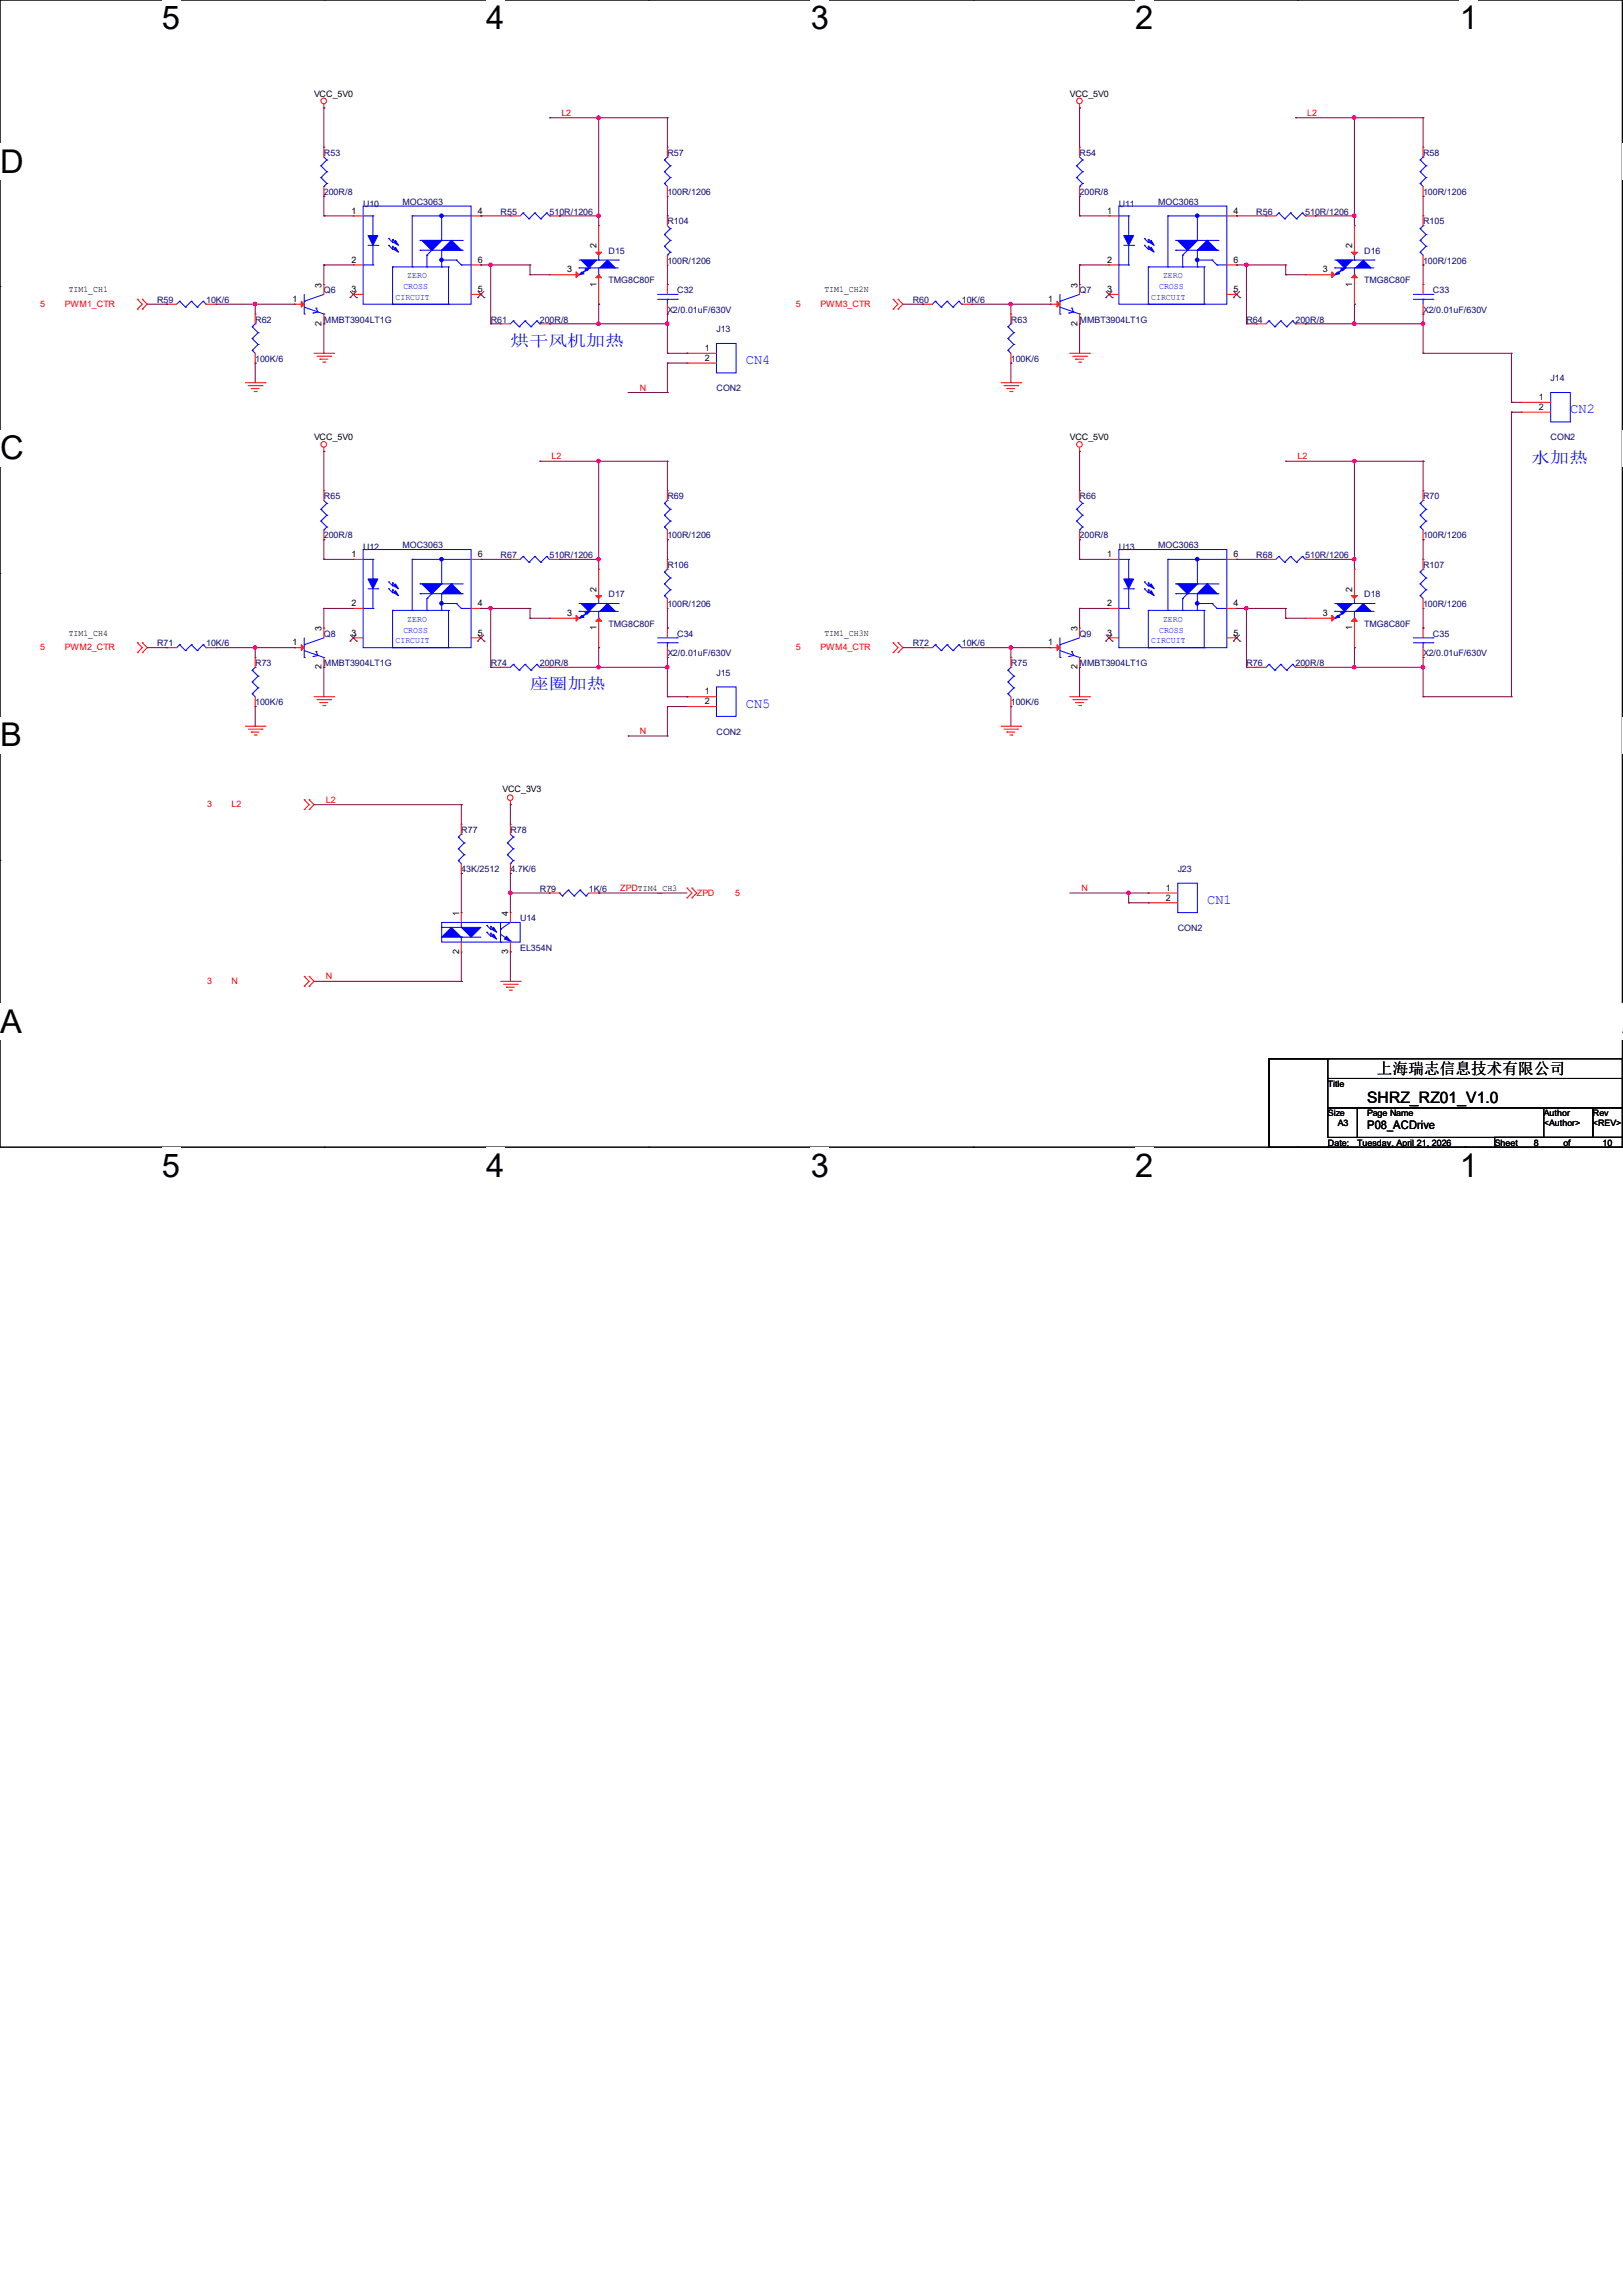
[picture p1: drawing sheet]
<svg xmlns="http://www.w3.org/2000/svg" width="210mm" height="297mm" viewBox="0 0 210 297" stroke-linecap="round" stroke-linejoin="round" font-family="sans-serif">
<defs><g id="words">
<g font-size="4.2">
<text x="21" y="3.8">5</text>
<text x="62.9" y="3.8">4</text>
<text x="104.9" y="3.8">3</text>
<text x="146.9" y="3.8">2</text>
<text x="188.9" y="3.8">1</text>
<text x="0" y="22.4">D</text>
<text x="0" y="59.4">C</text>
<text x="0" y="96.6">B</text>
<text x="0" y="133.7">A</text>
<text x="209.9" y="133.7">A</text>
<text x="21" y="152.3">5</text>
<text x="62.9" y="152.3">4</text>
<text x="104.9" y="152.3">3</text>
<text x="146.9" y="152.3">2</text>
<text x="188.9" y="152.3">1</text>
</g>
<g font-size="2" fill="#00f">
<text x="66" y="44.7">烘干风机加热</text>
<text x="198.1" y="60">水加热</text>
<text x="68.6" y="89.2">座圈加热</text>
</g>
<g font-size="2">
<text x="176.9" y="142.8">SHRZ_RZ01_V1.0</text>
<text x="178.2" y="138.9">上海瑞志信息技术有限公司</text>
</g>
<g font-size="1.8" fill="#00f">
<text x="96.5" y="47.1">CN4</text>
<text x="203.2" y="53.5">CN2</text>
<text x="96.5" y="91.6">CN5</text>
<text x="156.2" y="117">CN1</text>
</g>
<text font-size="1.5" x="176.9" y="146">P08_ACDrive</text>
<g font-size="1.1">
<text x="40.6" y="12.5">VCC_5V0</text>
<text x="138.4" y="12.5">VCC_5V0</text>
<text x="45.5" y="27.6">1</text>
<text x="61.8" y="27.6">4</text>
<text x="143.3" y="27.6">1</text>
<text x="159.6" y="27.6">4</text>
<text x="45.5" y="34">2</text>
<text x="61.8" y="34">6</text>
<text x="73.4" y="35.3">3</text>
<text x="77.2" y="32.1" transform="rotate(-90 77.2 32.1)">2</text>
<text x="143.3" y="34">2</text>
<text x="159.6" y="34">6</text>
<text x="171.2" y="35.3">3</text>
<text x="175" y="32.1" transform="rotate(-90 175 32.1)">2</text>
<text x="8.9" y="37.8">TIM1_CH1</text>
<text x="37.8" y="39.1">1</text>
<text x="41.6" y="37.2" transform="rotate(-90 41.6 37.2)">3</text>
<text x="45.5" y="37.8">3</text>
<text x="61.8" y="37.8">5</text>
<text x="77.2" y="37.1" transform="rotate(-90 77.2 37.1)">1</text>
<text x="106.7" y="37.8">TIM1_CH2N</text>
<text x="135.6" y="39.1">1</text>
<text x="139.4" y="37.2" transform="rotate(-90 139.4 37.2)">3</text>
<text x="143.3" y="37.8">3</text>
<text x="159.6" y="37.8">5</text>
<text x="175" y="37.1" transform="rotate(-90 175 37.1)">1</text>
<text x="41.6" y="42.2" transform="rotate(-90 41.6 42.2)">2</text>
<text x="91.2" y="45.4">1</text>
<text x="91.2" y="46.7">2</text>
<text x="139.4" y="42.2" transform="rotate(-90 139.4 42.2)">2</text>
<text x="199.1" y="51.8">1</text>
<text x="199.1" y="53">2</text>
<text x="40.6" y="57">VCC_5V0</text>
<text x="138.4" y="57">VCC_5V0</text>
<text x="45.5" y="72.1">1</text>
<text x="61.8" y="72.1">6</text>
<text x="77.2" y="76.6" transform="rotate(-90 77.2 76.6)">2</text>
<text x="143.3" y="72.1">1</text>
<text x="159.6" y="72.1">6</text>
<text x="175" y="76.6" transform="rotate(-90 175 76.6)">2</text>
<text x="8.9" y="82.3">TIM1_CH4</text>
<text x="37.8" y="83.5">1</text>
<text x="41.6" y="81.7" transform="rotate(-90 41.6 81.7)">3</text>
<text x="45.5" y="78.4">2</text>
<text x="45.5" y="82.3">3</text>
<text x="61.8" y="78.4">4</text>
<text x="61.8" y="82.3">5</text>
<text x="73.4" y="79.7">3</text>
<text x="77.2" y="81.5" transform="rotate(-90 77.2 81.5)">1</text>
<text x="106.7" y="82.3">TIM1_CH3N</text>
<text x="135.6" y="83.5">1</text>
<text x="139.4" y="81.7" transform="rotate(-90 139.4 81.7)">3</text>
<text x="143.3" y="78.4">2</text>
<text x="143.3" y="82.3">3</text>
<text x="159.6" y="78.4">4</text>
<text x="159.6" y="82.3">5</text>
<text x="171.2" y="79.7">3</text>
<text x="175" y="81.5" transform="rotate(-90 175 81.5)">1</text>
<text x="41.6" y="86.6" transform="rotate(-90 41.6 86.6)">2</text>
<text x="91.2" y="89.9">1</text>
<text x="139.4" y="86.6" transform="rotate(-90 139.4 86.6)">2</text>
<text x="91.2" y="91.1">2</text>
<text x="65" y="102.4">VCC_3V3</text>
<text x="59.4" y="118.5" transform="rotate(-90 59.4 118.5)">1</text>
<text x="65.7" y="118.5" transform="rotate(-90 65.7 118.5)">4</text>
<text x="150.9" y="115.3">1</text>
<text x="150.9" y="116.5">2</text>
<text x="59.4" y="123.4" transform="rotate(-90 59.4 123.4)">2</text>
<text x="65.7" y="123.4" transform="rotate(-90 65.7 123.4)">3</text>
<text x="171.8" y="140.7">Title</text>
<text x="171.8" y="144.5">Size</text>
<text x="171.8" y="148.3">Date:</text>
<text x="173.1" y="145.8">A3</text>
<text x="175.6" y="148.3">Tuesday, April 21, 2026</text>
<text x="176.9" y="144.5">Page Name</text>
<text x="193.4" y="148.3">Sheet</text>
<text x="198.5" y="148.3">8</text>
<text x="199.8" y="144.5">Author</text>
<text x="199.8" y="145.8">&lt;Author&gt;</text>
<text x="202.3" y="148.3">of</text>
<text x="206.1" y="144.5">Rev</text>
<text x="206.1" y="145.8">&lt;REV&gt;</text>
<text x="207.4" y="148.3">10</text>
</g>
<g font-size="1.1" fill="#f00">
<text x="72.6" y="15">L2</text>
<text x="169.2" y="15">L2</text>
<text x="5.2" y="39.7">5</text>
<text x="8.4" y="39.7">PWM1_CTR</text>
<text x="103" y="39.7">5</text>
<text x="106.2" y="39.7">PWM3_CTR</text>
<text x="82.8" y="50.5">N</text>
<text x="71.4" y="59.4">L2</text>
<text x="167.9" y="59.4">L2</text>
<text x="5.2" y="84.2">5</text>
<text x="8.4" y="84.2">PWM2_CTR</text>
<text x="103" y="84.2">5</text>
<text x="106.2" y="84.2">PWM4_CTR</text>
<text x="82.8" y="95">N</text>
<text x="26.8" y="104.5">3</text>
<text x="30" y="104.5">L2</text>
<text x="42.2" y="103.9">L2</text>
<text x="80.3" y="115.3">ZPDTIM4_CH3</text>
<text x="90.2" y="115.9">ZPD</text>
<text x="95.1" y="115.9">5</text>
<text x="140" y="115.3">N</text>
<text x="26.8" y="127.3">3</text>
<text x="30" y="127.3">N</text>
<text x="42.2" y="126.7">N</text>
</g>
<g font-size="1.1" fill="#000080">
<text x="41.9" y="20.2">R53</text>
<text x="86.4" y="20.2">R57</text>
<text x="139.7" y="20.2">R54</text>
<text x="184.1" y="20.2">R58</text>
<text x="41.9" y="25.2">200R/8</text>
<text x="47" y="26.8">U10</text>
<text x="52.1" y="26.5">MOC3063</text>
<text x="64.8" y="27.8">R55</text>
<text x="71.1" y="27.8">510R/1206</text>
<text x="86.4" y="29">R104</text>
<text x="86.4" y="25.2">100R/1206</text>
<text x="139.7" y="25.2">200R/8</text>
<text x="144.8" y="26.8">U11</text>
<text x="149.9" y="26.5">MOC3063</text>
<text x="162.6" y="27.8">R56</text>
<text x="168.9" y="27.8">510R/1206</text>
<text x="184.1" y="25.2">100R/1206</text>
<text x="184.1" y="29">R105</text>
<text x="78.7" y="32.9">D15</text>
<text x="86.4" y="34.1">100R/1206</text>
<text x="176.5" y="32.9">D16</text>
<text x="184.1" y="34.1">100R/1206</text>
<text x="20.3" y="39.2">R59</text>
<text x="26.7" y="39.2">10K/6</text>
<text x="33" y="41.7">R62</text>
<text x="41.9" y="37.9">Q6</text>
<text x="41.9" y="41.7">MMBT3904LT1G</text>
<text x="63.5" y="41.7">R61</text>
<text x="69.9" y="41.7">200R/8</text>
<text x="78.7" y="36.7">TMG8C80F</text>
<text x="86.4" y="40.5">X2/0.01uF/630V</text>
<text x="87.6" y="37.9">C32</text>
<text x="118.1" y="39.2">R60</text>
<text x="124.5" y="39.2">10K/6</text>
<text x="130.8" y="41.7">R63</text>
<text x="139.7" y="37.9">Q7</text>
<text x="139.7" y="41.7">MMBT3904LT1G</text>
<text x="161.3" y="41.7">R64</text>
<text x="167.6" y="41.7">200R/8</text>
<text x="176.5" y="36.7">TMG8C80F</text>
<text x="184.1" y="40.5">X2/0.01uF/630V</text>
<text x="185.4" y="37.9">C33</text>
<text x="33" y="46.8">100K/6</text>
<text x="92.7" y="43">J13</text>
<text x="130.8" y="46.8">100K/6</text>
<text x="92.7" y="50.6">CON2</text>
<text x="200.7" y="49.4">J14</text>
<text x="200.7" y="57">CON2</text>
<text x="41.9" y="64.6">R65</text>
<text x="86.4" y="64.6">R69</text>
<text x="139.7" y="64.6">R66</text>
<text x="184.1" y="64.6">R70</text>
<text x="41.9" y="69.7">200R/8</text>
<text x="47" y="71.2">U12</text>
<text x="52.1" y="71">MOC3063</text>
<text x="86.4" y="69.7">100R/1206</text>
<text x="139.7" y="69.7">200R/8</text>
<text x="144.8" y="71.2">U13</text>
<text x="149.9" y="71">MOC3063</text>
<text x="184.1" y="69.7">100R/1206</text>
<text x="64.8" y="72.2">R67</text>
<text x="71.1" y="72.2">510R/1206</text>
<text x="78.7" y="77.3">D17</text>
<text x="86.4" y="73.5">R106</text>
<text x="162.6" y="72.2">R68</text>
<text x="168.9" y="72.2">510R/1206</text>
<text x="176.5" y="77.3">D18</text>
<text x="184.1" y="73.5">R107</text>
<text x="20.3" y="83.7">R71</text>
<text x="26.7" y="83.7">10K/6</text>
<text x="41.9" y="82.4">Q8</text>
<text x="78.7" y="81.1">TMG8C80F</text>
<text x="86.4" y="78.6">100R/1206</text>
<text x="87.6" y="82.4">C34</text>
<text x="118.1" y="83.7">R72</text>
<text x="124.5" y="83.7">10K/6</text>
<text x="139.7" y="82.4">Q9</text>
<text x="176.5" y="81.1">TMG8C80F</text>
<text x="184.1" y="78.6">100R/1206</text>
<text x="185.4" y="82.4">C35</text>
<text x="33" y="86.2">R73</text>
<text x="41.9" y="86.2">MMBT3904LT1G</text>
<text x="63.5" y="86.2">R74</text>
<text x="69.9" y="86.2">200R/8</text>
<text x="86.4" y="84.9">X2/0.01uF/630V</text>
<text x="92.7" y="87.5">J15</text>
<text x="130.8" y="86.2">R75</text>
<text x="139.7" y="86.2">MMBT3904LT1G</text>
<text x="161.3" y="86.2">R76</text>
<text x="167.6" y="86.2">200R/8</text>
<text x="184.1" y="84.9">X2/0.01uF/630V</text>
<text x="33" y="91.3">100K/6</text>
<text x="92.7" y="95.1">CON2</text>
<text x="130.8" y="91.3">100K/6</text>
<text x="59.7" y="107.8">R77</text>
<text x="66" y="107.8">R78</text>
<text x="59.7" y="112.9">43K/2512</text>
<text x="66" y="112.9">4.7K/6</text>
<text x="152.4" y="112.9">J23</text>
<text x="67.3" y="119.2">U14</text>
<text x="69.8" y="115.4">R79</text>
<text x="76.2" y="115.4">1K/6</text>
<text x="67.3" y="123">EL354N</text>
<text x="152.4" y="120.5">CON2</text>
</g>
<g font-size="1.1" fill="#00f">
<text x="51.2" y="38.8">CIRCUIT</text>
<text x="52.2" y="37.4">CROSS</text>
<text x="52.7" y="36">ZERO</text>
<text x="149" y="38.8">CIRCUIT</text>
<text x="150" y="37.4">CROSS</text>
<text x="150.5" y="36">ZERO</text>
<text x="51.2" y="83.3">CIRCUIT</text>
<text x="52.2" y="81.9">CROSS</text>
<text x="52.7" y="80.5">ZERO</text>
<text x="149" y="83.3">CIRCUIT</text>
<text x="150" y="81.9">CROSS</text>
<text x="150.5" y="80.5">ZERO</text>
</g>
</g></defs>
<path d="M0 0h209.9v148.5h-209.9z" fill="none" stroke="#000" stroke-width=".13"/>
<g fill="#fff">
<path d="M21 0h2.3v4.7h-2.3z"/>
<path d="M21 148.5h2.3v4.7h-2.3z"/>
</g>
<path d="M42 0h.1M42 148.5h.1" fill="none" stroke="#000" stroke-width=".13"/>
<g fill="#fff">
<path d="M62.9 0h2.4v4.7h-2.4z"/>
<path d="M62.9 148.5h2.4v4.7h-2.4z"/>
</g>
<path d="M83.9 0h.1M83.9 148.5h.1" fill="none" stroke="#000" stroke-width=".13"/>
<g fill="#fff">
<path d="M104.9 0h2.4v4.7h-2.4z"/>
<path d="M104.9 148.5h2.4v4.7h-2.4z"/>
</g>
<path d="M125.9 0h.1M125.9 148.5h.1" fill="none" stroke="#000" stroke-width=".13"/>
<g fill="#fff">
<path d="M146.9 0h2.4v4.7h-2.4z"/>
<path d="M146.9 148.5h2.4v4.7h-2.4z"/>
</g>
<path d="M167.9 0h.1M167.9 148.5h.1" fill="none" stroke="#000" stroke-width=".13"/>
<g fill="#fff">
<path d="M188.9 0h2.4v4.7h-2.4z"/>
<path d="M188.9 148.5h2.4v4.7h-2.4z"/>
<path d="M0 18.5h3v4.8h-3z"/>
<path d="M209.9 18.5h.1v4.8h-.1z"/>
<path d="M0 55.6h3v4.8h-3z"/>
<path d="M209.9 55.6h.1v4.8h-.1z"/>
</g>
<path d="M0 37.1h.1M209.9 37.1h.1" fill="none" stroke="#000" stroke-width=".13"/>
<g fill="#fff">
<path d="M0 92.8h2.8v4.7h-2.8z"/>
<path d="M209.9 92.8h.1v4.7h-.1z"/>
</g>
<path d="M0 74.2h.1M209.9 74.2h.1" fill="none" stroke="#000" stroke-width=".13"/>
<g fill="#fff">
<path d="M0 129.9h2.8v4.7h-2.8z"/>
<path d="M209.8 129.9h.2v4.7h-.2z"/>
</g>
<g fill="none" stroke="#000" stroke-width=".13">
<path d="M0 111.3h.1M209.9 111.3h.1M171.8 137h38.1v2.6h-38.1zM171.8 139.6h38.1v3.8h-38.1zM171.8 137h.1M171.8 137h-7.6v11.5M164.2 148.5h.1M164.2 148.5h29.2M171.8 143.4h3.8v3.8h-3.8zM171.8 148.5h.1M175.6 143.4h30.5v3.8h-30.5zM189.6 148.5h.1"/>
<path d="M193.4 147.2h16.5v1.3h-16.5zM193.4 148.5h.1M199.8 147.2h.1M199.8 143.4v3.8M206.1 143.4h3.8v3.8h-3.8z"/>
</g>
<g fill="none" stroke="#f00" stroke-width=".13">
<path d="M41.9 14h.1M41.9 19h.1M41.9 13.5v.5M41.9 19v1.3M86.4 19h.1M86.4 19v1.3M139.7 14h.1M139.7 19h.1M139.7 13.5v.5M139.7 19v1.3M184.1 19h.1M184.1 19v1.3"/>
<path d="M17.8 38.7h.1M17.8 38.7l.6 .7-.6 .6M18.4 38.7h.1M18.4 38.7l.6 .7-.6 .6M21.6 39.4h.1M21.6 39.4h1.3M26.7 39.4h1.2M27.9 39.4h.1M38.1 39.4h.1M38.1 39.4h1.3M41.9 25.4h.1M41.9 36.8h.1"/>
<path d="M41.9 24.1v1.3M41.9 36.8v1.3M45.7 27.9h.1M45.7 34.3h.1M45.7 38.1h.1M45.7 27.9h1.3M45.7 34.3h1.3M45.7 38.1h1.3M61 27.9h1.2M61 34.3h1.2M61 38.1h1.2M62.2 27.9h.1"/>
<path d="M62.2 34.3h.1M62.2 38.1h.1M66 27.9h.1M66 27.9h1.3M71.1 35.6h.1M71.1 27.9h1.3M71.1 35.6h3.8M72.4 27.9h.1M77.5 29.2h.1M77.5 39.4h.1M77.5 29.2v3.8M77.5 35.6v3.8"/>
<path d="M86.4 36.8h.1M86.4 27.9h.1M86.4 34.3h.1M86.4 25.4h.1M86.4 24.1v1.3M86.4 27.9v1.3M86.4 33v1.3M86.4 36.8v1.3M86.4 39.4v1.2M115.6 38.7h.1M115.6 38.7l.6 .7-.6 .6M116.2 38.7h.1"/>
<path d="M116.2 38.7l.6 .7-.6 .6M119.4 39.4h.1M119.4 39.4h1.2M124.5 39.4h1.2M125.7 39.4h.1M135.9 39.4h.1M135.9 39.4h1.3M139.7 36.8h.1M139.7 25.4h.1M139.7 24.1v1.3M139.7 36.8v1.3M143.5 27.9h.1"/>
<path d="M143.5 34.3h.1M143.5 38.1h.1M143.5 27.9h1.3M143.5 34.3h1.3M143.5 38.1h1.3M158.7 27.9h1.3M158.7 34.3h1.3M158.7 38.1h1.3M160 27.9h.1M160 34.3h.1M160 38.1h.1M163.8 27.9h.1"/>
<path d="M163.8 27.9h1.3M168.9 35.6h.1M168.9 27.9h1.3M168.9 35.6h3.8M170.2 27.9h.1M175.3 29.2h.1M175.3 39.4h.1M175.3 29.2v3.8M175.3 35.6v3.8M184.1 25.4h.1M184.1 34.3h.1M184.1 27.9h.1"/>
<path d="M184.1 36.8h.1M184.1 24.1v1.3M184.1 27.9v1.3M184.1 33v1.3M184.1 36.8v1.3M184.1 39.4v1.2M17.8 40h.1M18.4 40h.1M31.7 49.5h2.6M32.1 49.9h1.8M32.5 50.3h.1M32.5 50.3h1"/>
<path d="M32.9 50.7h.2M33 47h.1M33 40.6h.1M33 40.6v1.3M33 45.7v1.3M33.1 50.7h.1M33.9 49.9h.1M34.3 49.5h.1M40.6 45.7h2.6M41 46.1h1.8M41.4 46.5h.1M41.4 46.5h1"/>
<path d="M41.8 46.9h.2M41.9 58.4h.1M41.9 41.9h.1M41.9 40.6v1.3M41.9 57.9v.5M42 46.9h.1M42.8 46.1h.1M43.2 45.7h.1M64.8 41.9h.1M64.8 41.9h1.2M69.8 41.9h1.3M71.1 41.9h.1"/>
<path d="M86.4 40.6h.1M88.9 45.7h.1M88.9 47h.1M88.9 45.7h3.8M88.9 47h3.8M115.6 40h.1M116.2 40h.1M129.5 49.5h2.6M129.9 49.9h1.8M130.3 50.3h.1M130.3 50.3h1M130.7 50.7h.2"/>
<path d="M130.8 47h.1M130.8 40.6h.1M130.8 40.6v1.3M130.8 45.7v1.3M130.9 50.7h.1M131.7 49.9h.1M132.1 49.5h.1M138.4 45.7h2.6M138.8 46.1h1.8M139.2 46.5h.1M139.2 46.5h1M139.6 46.9h.2"/>
<path d="M139.7 58.4h.1M139.7 41.9h.1M139.7 40.6v1.3M139.7 57.9v.5M139.8 46.9h.1M140.6 46.1h.1M141 45.7h.1M162.6 41.9h.1M162.6 41.9h1.2M167.6 41.9h1.3M168.9 41.9h.1M184.1 40.6h.1"/>
<path d="M196.8 52.1h.1M196.8 53.3h.1M196.8 52.1h3.9M196.8 53.3h3.9M41.9 63.5h.1M41.9 69.8h.1M41.9 63.5v1.3M41.9 68.6v1.2M45.7 72.4h.1M45.7 78.7h.1M45.7 72.4h1.3M45.7 78.7h1.3"/>
<path d="M61 72.4h1.2M61 78.7h1.2M62.2 72.4h.1M62.2 78.7h.1M66 72.4h.1M66 72.4h1.3M71.1 72.4h1.3M72.4 72.4h.1M77.5 73.7h.1M77.5 73.7v3.8M86.4 78.7h.1M86.4 72.4h.1"/>
<path d="M86.4 69.8h.1M86.4 63.5h.1M86.4 63.5v1.3M86.4 68.6v1.2M86.4 72.4v1.3M86.4 77.5v1.2M139.7 63.5h.1M139.7 69.8h.1M139.7 63.5v1.3M139.7 68.6v1.2M143.5 72.4h.1M143.5 78.7h.1"/>
<path d="M143.5 72.4h1.3M143.5 78.7h1.3M158.7 72.4h1.3M158.7 78.7h1.3M160 72.4h.1M160 78.7h.1M163.8 72.4h.1M163.8 72.4h1.3M168.9 72.4h1.3M170.2 72.4h.1M175.3 73.7h.1M175.3 73.7v3.8"/>
<path d="M184.1 69.8h.1M184.1 63.5h.1M184.1 78.7h.1M184.1 72.4h.1M184.1 63.5v1.3M184.1 68.6v1.2M184.1 72.4v1.3M184.1 77.5v1.2M17.8 83.2h.1M17.8 84.5h.1M17.8 83.2l.6 .6-.6 .7M18.4 84.5h.1"/>
<path d="M18.4 83.2h.1M18.4 83.2l.6 .6-.6 .7M21.6 83.8h.1M21.6 83.8h1.3M26.7 83.8h1.2M27.9 83.8h.1M31.7 94h2.6M32.1 94.4h1.8M32.5 94.7h.1M32.5 94.7h1M32.9 95.1h.2M33 91.4h.1"/>
<path d="M33 85.1h.1M33 85.1v1.3M33 90.2v1.2M33.1 95.1h.1M33.9 94.4h.1M34.3 94h.1M38.1 83.8h.1M38.1 83.8h1.3M40.6 90.2h2.6M41 90.6h1.8M41.4 90.9h.1M41.4 90.9h1"/>
<path d="M41.8 91.3h.2M41.9 86.4h.1M41.9 81.3h.1M41.9 81.3v1.2M41.9 85.1v1.3M42 91.3h.1M42.8 90.6h.1M43.2 90.2h.1M45.7 82.5h.1M45.7 82.5h1.3M61 82.5h1.2M62.2 82.5h.1"/>
<path d="M64.8 86.4h.1M64.8 86.4h1.2M69.8 86.4h1.3M71.1 80h.1M71.1 86.4h.1M71.1 80h3.8M77.5 83.8h.1M77.5 80v3.8M86.4 81.3h.1M86.4 85.1h.1M86.4 81.3v1.2M86.4 83.8v1.3"/>
<path d="M88.9 90.2h.1M88.9 91.4h.1M88.9 90.2h3.8M88.9 91.4h3.8M115.6 83.2h.1M115.6 84.5h.1M115.6 83.2l.6 .6-.6 .7M116.2 84.5h.1M116.2 83.2h.1M116.2 83.2l.6 .6-.6 .7M119.4 83.8h.1M119.4 83.8h1.2"/>
<path d="M124.5 83.8h1.2M125.7 83.8h.1M129.5 94h2.6M129.9 94.4h1.8M130.3 94.7h.1M130.3 94.7h1M130.7 95.1h.2M130.8 91.4h.1M130.8 85.1h.1M130.8 85.1v1.3M130.8 90.2v1.2M130.9 95.1h.1"/>
<path d="M131.7 94.4h.1M132.1 94h.1M135.9 83.8h.1M135.9 83.8h1.3M138.4 90.2h2.6M138.8 90.6h1.8M139.2 90.9h.1M139.2 90.9h1M139.6 91.3h.2M139.7 86.4h.1M139.7 81.3h.1M139.7 81.3v1.2"/>
<path d="M139.7 85.1v1.3M139.8 91.3h.1M140.6 90.6h.1M141 90.2h.1M143.5 82.5h.1M143.5 82.5h1.3M158.7 82.5h1.3M160 82.5h.1M162.6 86.4h.1M162.6 86.4h1.2M167.6 86.4h1.3M168.9 80h.1"/>
<path d="M168.9 86.4h.1M168.9 80h3.8M175.3 83.8h.1M175.3 80v3.8M184.1 81.3h.1M184.1 85.1h.1M184.1 81.3v1.2M184.1 83.8v1.3M39.4 103.5h.1M39.4 104.8h.1M39.4 103.5l.6 .6-.6 .7M40 104.8h.1"/>
<path d="M40 103.5h.1M40 103.5l.6 .6-.6 .7M59.7 113h.1M59.7 106.7h.1M59.7 118.1h.1M59.7 106.7v1.2M59.7 111.8v1.2M59.7 118.1v1.3M66 104.1h.1M66 106.7h.1M66 113h.1M66 118.1h.1"/>
<path d="M66 103.6v.5M66 106.7v1.2M66 111.8v1.2M66 118.1v1.3M71.1 115.6h.1M71.1 115.6h1.3M76.2 115.6h1.3M77.5 115.6h.1M88.9 116.2h.1M88.9 114.9h.1M88.9 114.9l.6 .7-.6 .6M89.5 116.2h.1"/>
<path d="M89.5 114.9h.1M89.5 114.9l.7 .7-.7 .6M148.6 115.6h.1M148.6 116.8h.1M148.6 115.6h3.8M148.6 116.8h3.8M39.4 126.4h.1M39.4 127.6h.1M39.4 126.4l.6 .6-.6 .6M40 127.6h.1M40 126.4h.1M40 126.4l.6 .6-.6 .6"/>
<path d="M59.7 123.2h.1M59.7 121.9v1.3M64.8 127h2.5M65.2 127.4h1.7M65.5 127.8h.1M65.5 127.8h1M65.9 128.1h.3M66 123.2h.1M66 121.9v1.3M66.2 128.1h.1M66.9 127.4h.1M67.3 127h.1"/>
<circle cx="41.9" cy="13.1" r=".36"/>
<circle cx="139.7" cy="13.1" r=".36"/>
<circle cx="41.9" cy="57.5" r=".36"/>
<circle cx="139.7" cy="57.5" r=".36"/>
<circle cx="66" cy="103.2" r=".36"/>
</g>
<g fill="none" stroke="#00f" stroke-width=".13">
<path d="M23.2 39h.1M23.2 39l-.3 .4M23.2 39l.8 .8M24 39.8h.1M24.8 39h.1M24.8 39l-.8 .8M24.8 39l.7 .8M25.5 39.8h.1M26.3 39h.1M26.3 39l.4 .4M26.3 39l-.8 .8M26.7 39.4h.1"/>
<path d="M39.4 39h.1M39.4 38.1v2.5M39.4 39.8l2.5 .8M40.9 39.9h.1M40.9 39.9l.2 .5-.6 .1M41.5 21.5h.1M41.5 23h.1M41.5 23l.8 .7M41.5 21.5l.8 .7M41.9 24.1h.1M41.9 20.3l.4 .4M41.9 38.1l-2.5 .9"/>
<path d="M42.3 20.7h.1M42.3 22.2h.1M42.3 23.7h.1M42.3 20.7l-.8 .8M42.3 22.2l-.8 .8M42.3 23.7l-.4 .4M47 26.7h14v12.7h-14zM47 34.3h.1M47 27.9h1.3M47 34.3h1.3M47.6 31.7h1.3M48.3 27.9h.1"/>
<path d="M48.3 30.5h.1M48.3 34.3h.1M48.3 27.9v2.6M48.3 31.7v2.6M48.9 31.7h.1M50.3 31.7h.1M50.3 30.9h.1M50.3 31.7l.5 .6M50.3 30.9l.5 .5M50.8 34.5h.1M50.8 39.4h.1M50.8 32.3h.1"/>
<path d="M50.8 31.9h.1M50.8 31.4h.1M50.8 31h.1M50.8 39.4h7.2M50.8 34.5h7.2M50.8 31v.4M50.8 31.9v.4M50.8 34.5v4.9M50.8 31.9l.5 .5M50.8 31l.5 .5M53.3 27.9h.1M53.3 34.5h.1"/>
<path d="M53.3 27.9h7.7M53.3 27.9v6.6M54.4 31.1h.1M54.4 32.4h.1M54.4 31.1h5.5M54.4 32.4h5.5M54.6 31.1l1.3 1.3M55.2 33h.1M55.2 34.5h.1M55.2 33v1.5M55.9 32.4h.1M57.1 31.1h.1"/>
<path d="M57.1 33.7h.1M57.1 32.4h.1M57.1 34.5h.1M57.1 27.9h.1M57.1 33.7h2M57.1 31.1l-1.9 1.9M57.1 27.9v3.2M57.1 32.4v2.1M58 39.4h.1M58 34.5h.1M58 34.5v4.9M58.4 31.1h.1"/>
<path d="M58.4 31.1l-1.3 1.3M58.4 31.1l1.3 1.3M59.1 33.7h.1M59.1 33.7l.6 .6M59.7 32.4h.1M59.7 34.3h.1M59.7 34.3h1.3M67.7 27.6h.1M67.7 27.6l-.4 .3M67.7 27.6l.8 .7M68.5 28.3h.1M69.2 27.6h.1"/>
<path d="M69.2 27.6l-.7 .7M69.2 27.6l.8 .7M70 28.3h.1M70.7 27.6h.1M70.7 27.6l-.7 .7M70.7 27.6l.4 .3M71.1 27.9h.1M74.9 34.7h.1M74.9 33.7h5.1M74.9 34.7h5.1M76.2 34.7h.1M76.2 34.7l-1.3 .9"/>
<path d="M76.3 34.7h.1M76.3 34.7l-1.2 .9M77.5 33.7h.1M77.5 35.6h.1M77.5 33v.7M77.5 34.7v.9M80 33.7h.1M85.1 38.1h2.5M85.1 38.7h2.5M86 30.4h.1M86 31.9h.1M86 23.7h.1"/>
<path d="M86 22.2h.1M86 20.7h.1M86 30.4l.7 .7M86 31.9l.7 .7M86 23.7l.4 .4M86 22.2l.7 .8M86 20.7l.7 .8M86.4 38.7h.1M86.4 33h.1M86.4 20.3h.1M86.4 20.3l-.4 .4M86.4 38.7v.7"/>
<path d="M86.4 29.2l.3 .4M86.7 29.6h.1M86.7 31.1h.1M86.7 32.6h.1M86.7 23h.1M86.7 21.5h.1M86.7 21.5l-.7 .7M86.7 29.6l-.7 .8M86.7 31.1l-.7 .8M86.7 32.6l-.3 .4M86.7 23l-.7 .7M87.6 38.1h.1"/>
<path d="M87.6 38.7h.1M121 39h.1M121 39l-.4 .4M121 39l.8 .8M121.8 39.8h.1M122.6 39h.1M122.6 39l-.8 .8M122.6 39l.7 .8M123.3 39.8h.1M124.1 39h.1M124.1 39l.4 .4M124.1 39l-.8 .8"/>
<path d="M124.5 39.4h.1M137.2 39h.1M137.2 38.1v2.5M137.2 39.8l2.5 .8M138.7 39.9h.1M138.7 39.9l.2 .5-.6 .1M139.3 21.5h.1M139.3 23h.1M139.3 21.5l.8 .7M139.3 23l.8 .7M139.7 24.1h.1M139.7 38.1l-2.5 .9"/>
<path d="M139.7 20.3l.4 .4M140.1 20.7h.1M140.1 22.2h.1M140.1 23.7h.1M140.1 20.7l-.8 .8M140.1 22.2l-.8 .8M140.1 23.7l-.4 .4M144.8 26.7h13.9v12.7h-13.9zM144.8 34.3h.1M144.8 27.9h1.2M144.8 34.3h1.2M145.4 31.7h1.3"/>
<path d="M146 27.9h.1M146 30.5h.1M146 34.3h.1M146 27.9v2.6M146 31.7v2.6M146.7 31.7h.1M148.1 31.7h.1M148.1 30.9h.1M148.1 31.7l.5 .6M148.1 30.9l.5 .5M148.6 34.5h.1M148.6 39.4h.1"/>
<path d="M148.6 32.3h.1M148.6 31.9h.1M148.6 31.4h.1M148.6 31h.1M148.6 39.4h7.2M148.6 34.5h7.2M148.6 31v.4M148.6 31.9v.4M148.6 34.5v4.9M148.6 31.9l.5 .5M148.6 31l.5 .5M151.1 27.9h.1"/>
<path d="M151.1 34.5h.1M151.1 27.9h7.6M151.1 27.9v6.6M152.1 31.1h.1M152.1 32.4h.1M152.1 31.1h5.6M152.1 32.4h5.6M152.4 31.1l1.3 1.3M153 33h.1M153 34.5h.1M153 33v1.5M153.7 32.4h.1"/>
<path d="M154.9 31.1h.1M154.9 33.7h.1M154.9 32.4h.1M154.9 34.5h.1M154.9 27.9h.1M154.9 31.1l-1.9 1.9M154.9 33.7h1.9M154.9 27.9v3.2M154.9 32.4v2.1M155.8 39.4h.1M155.8 34.5h.1M155.8 34.5v4.9"/>
<path d="M156.2 31.1h.1M156.2 31.1l-1.3 1.3M156.2 31.1l1.3 1.3M156.8 33.7h.1M156.8 33.7l.7 .6M157.5 32.4h.1M157.5 34.3h.1M157.5 34.3h1.2M165.5 27.6h.1M165.5 27.6l-.4 .3M165.5 27.6l.7 .7M166.2 28.3h.1"/>
<path d="M167 27.6h.1M167 27.6l-.8 .7M167 27.6l.8 .7M167.8 28.3h.1M168.5 27.6h.1M168.5 27.6l-.7 .7M168.5 27.6l.4 .3M168.9 27.9h.1M172.7 34.7h.1M172.7 33.7h5.1M172.7 34.7h5.1M174 34.7h.1"/>
<path d="M174 34.7l-1.3 .9M174.1 34.7h.1M174.1 34.7l-1.3 .9M175.3 33.7h.1M175.3 35.6h.1M175.3 33v.7M175.3 34.7v.9M177.8 33.7h.1M182.9 38.1h2.5M182.9 38.7h2.5M183.8 23.7h.1M183.8 22.2h.1"/>
<path d="M183.8 20.7h.1M183.8 32.6h.1M183.8 31.1h.1M183.8 29.6h.1M183.8 23.7l.3 .4M183.8 22.2l.7 .8M183.8 20.7l.7 .8M183.8 32.6l.3 .4M183.8 31.1l.7 .8M183.8 29.6l.7 .8M184.1 20.3h.1M184.1 29.2h.1"/>
<path d="M184.1 38.7h.1M184.1 20.3l-.3 .4M184.1 29.2l-.3 .4M184.1 38.7v.7M184.5 23h.1M184.5 21.5h.1M184.5 31.9h.1M184.5 30.4h.1M184.5 23l-.7 .7M184.5 21.5l-.7 .7M184.5 31.9l-.7 .7M184.5 30.4l-.7 .7"/>
<path d="M185.4 38.1h.1M185.4 38.7h.1M32.6 45.3h.1M32.6 43.8h.1M32.6 42.3h.1M32.6 45.3l.4 .4M32.6 43.8l.8 .8M32.6 42.3l.8 .8M33 41.9h.1M33 41.9l-.4 .4M33.4 44.6h.1M33.4 43.1h.1"/>
<path d="M33.4 44.6l-.8 .7M33.4 43.1l-.8 .7M39.4 40.6h.1M40.5 40.5h.1M41.9 40.6h.1M66.4 41.5h.1M66.4 41.5l-.4 .4M66.4 41.5l.8 .8M67.2 42.3h.1M67.9 41.5h.1M67.9 41.5l-.7 .8M67.9 41.5l.8 .8"/>
<path d="M68.7 42.3h.1M69.5 41.5h.1M69.5 41.5l-.8 .8M69.5 41.5l.3 .4M69.8 41.9h.1M92.7 44.4h2.5v3.9h-2.5zM130.4 45.3h.1M130.4 43.8h.1M130.4 42.3h.1M130.4 45.3l.4 .4M130.4 43.8l.8 .8M130.4 42.3l.8 .8"/>
<path d="M130.8 41.9h.1M130.8 41.9l-.4 .4M131.2 44.6h.1M131.2 43.1h.1M131.2 44.6l-.8 .7M131.2 43.1l-.8 .7M137.2 40.6h.1M138.3 40.5h.1M139.7 40.6h.1M164.2 41.5h.1M164.2 41.5l-.4 .4M164.2 41.5l.8 .8"/>
<path d="M165 42.3h.1M165.7 41.5h.1M165.7 41.5l-.7 .8M165.7 41.5l.8 .8M166.5 42.3h.1M167.3 41.5h.1M167.3 41.5l-.8 .8M167.3 41.5l.3 .4M167.6 41.9h.1M200.7 50.8h2.5v3.8h-2.5zM41.5 65.9h.1M41.5 67.4h.1"/>
<path d="M41.5 65.9l.8 .8M41.5 67.4l.8 .8M41.9 68.6h.1M41.9 64.8l.4 .4M42.3 65.2h.1M42.3 66.7h.1M42.3 68.2h.1M42.3 65.2l-.8 .7M42.3 66.7l-.8 .7M42.3 68.2l-.4 .4M47 71.1h14v12.7h-14zM47 78.7h.1"/>
<path d="M47 72.4h1.3M47 78.7h1.3M47.6 76.2h1.3M48.3 72.4h.1M48.3 74.9h.1M48.3 78.7h.1M48.3 72.4v2.5M48.3 76.2v2.5M48.9 76.2h.1M50.3 76.2h.1M50.3 75.3h.1M50.3 76.2l.5 .5"/>
<path d="M50.3 75.3l.5 .5M50.8 79h.1M50.8 76.7h.1M50.8 76.3h.1M50.8 75.8h.1M50.8 75.4h.1M50.8 75.4v.4M50.8 76.3v.4M50.8 79v4.8M50.8 79h7.2M50.8 76.3l.5 .5M50.8 75.4l.5 .5"/>
<path d="M53.3 72.4h.1M53.3 79h.1M53.3 72.4v6.6M53.3 72.4h7.7M54.4 75.6h.1M54.4 76.8h.1M54.4 75.6h5.5M54.4 76.8h5.5M54.6 75.6l1.3 1.2M55.2 77.5h.1M55.2 79h.1M55.2 77.5v1.5"/>
<path d="M55.9 76.8h.1M57.1 75.6h.1M57.1 78.1h.1M57.1 76.8h.1M57.1 79h.1M57.1 72.4h.1M57.1 72.4v3.2M57.1 76.8v2.2M57.1 78.1h2M57.1 75.6l-1.9 1.9M58 79h.1M58 79v4.8"/>
<path d="M58.4 75.6h.1M58.4 75.6l-1.3 1.2M58.4 75.6l1.3 1.2M59.1 78.1h.1M59.1 78.1l.6 .6M59.7 76.8h.1M59.7 78.7h.1M59.7 78.7h1.3M67.7 72h.1M67.7 72l-.4 .4M67.7 72l.8 .8M68.5 72.8h.1"/>
<path d="M69.2 72h.1M69.2 72l-.7 .8M69.2 72l.8 .8M70 72.8h.1M70.7 72h.1M70.7 72l-.7 .8M70.7 72l.4 .4M71.1 72.4h.1M74.9 79.1h.1M74.9 78.1h5.1M74.9 79.1h5.1M76.2 79.1h.1"/>
<path d="M76.2 79.1l-1.3 .9M76.3 79.1h.1M76.3 79.1l-1.2 .9M77.5 78.1h.1M77.5 77.5v.6M77.5 79.1v.9M80 78.1h.1M86 77.1h.1M86 75.6h.1M86 74h.1M86 68.2h.1M86 66.7h.1"/>
<path d="M86 65.2h.1M86 77.1l.4 .4M86 75.6l.7 .7M86 74l.7 .8M86 68.2l.4 .4M86 66.7l.7 .7M86 65.2l.7 .7M86.4 73.7h.1M86.4 64.8h.1M86.4 73.7l-.4 .3M86.4 64.8l-.4 .4M86.7 76.3h.1"/>
<path d="M86.7 74.8h.1M86.7 67.4h.1M86.7 65.9h.1M86.7 76.3l-.7 .8M86.7 74.8l-.7 .8M86.7 67.4l-.7 .8M86.7 65.9l-.7 .8M139.3 65.9h.1M139.3 67.4h.1M139.3 65.9l.8 .8M139.3 67.4l.8 .8M139.7 68.6h.1"/>
<path d="M139.7 64.8l.4 .4M140.1 65.2h.1M140.1 66.7h.1M140.1 68.2h.1M140.1 65.2l-.8 .7M140.1 66.7l-.8 .7M140.1 68.2l-.4 .4M144.8 71.1h13.9v12.7h-13.9zM144.8 78.7h.1M144.8 72.4h1.2M144.8 78.7h1.2M145.4 76.2h1.3"/>
<path d="M146 72.4h.1M146 74.9h.1M146 78.7h.1M146 72.4v2.5M146 76.2v2.5M146.7 76.2h.1M148.1 76.2h.1M148.1 75.3h.1M148.1 76.2l.5 .5M148.1 75.3l.5 .5M148.6 79h.1M148.6 76.7h.1"/>
<path d="M148.6 76.3h.1M148.6 75.8h.1M148.6 75.4h.1M148.6 75.4v.4M148.6 76.3v.4M148.6 79v4.8M148.6 79h7.2M148.6 76.3l.5 .5M148.6 75.4l.5 .5M151.1 72.4h.1M151.1 79h.1M151.1 72.4v6.6"/>
<path d="M151.1 72.4h7.6M152.1 75.6h.1M152.1 76.8h.1M152.1 75.6h5.6M152.1 76.8h5.6M152.4 75.6l1.3 1.2M153 77.5h.1M153 79h.1M153 77.5v1.5M153.7 76.8h.1M154.9 75.6h.1M154.9 78.1h.1"/>
<path d="M154.9 76.8h.1M154.9 79h.1M154.9 72.4h.1M154.9 72.4v3.2M154.9 76.8v2.2M154.9 75.6l-1.9 1.9M154.9 78.1h1.9M155.8 79h.1M155.8 79v4.8M156.2 75.6h.1M156.2 75.6l-1.3 1.2M156.2 75.6l1.3 1.2"/>
<path d="M156.8 78.1h.1M156.8 78.1l.7 .6M157.5 76.8h.1M157.5 78.7h.1M157.5 78.7h1.2M165.5 72h.1M165.5 72l-.4 .4M165.5 72l.7 .8M166.2 72.8h.1M167 72h.1M167 72l-.8 .8M167 72l.8 .8"/>
<path d="M167.8 72.8h.1M168.5 72h.1M168.5 72l-.7 .8M168.5 72l.4 .4M168.9 72.4h.1M172.7 79.1h.1M172.7 78.1h5.1M172.7 79.1h5.1M174 79.1h.1M174 79.1l-1.3 .9M174.1 79.1h.1M174.1 79.1l-1.3 .9"/>
<path d="M175.3 78.1h.1M175.3 77.5v.6M175.3 79.1v.9M177.8 78.1h.1M183.8 68.2h.1M183.8 66.7h.1M183.8 65.2h.1M183.8 77.1h.1M183.8 75.6h.1M183.8 74h.1M183.8 68.2l.3 .4M183.8 66.7l.7 .7"/>
<path d="M183.8 65.2l.7 .7M183.8 77.1l.3 .4M183.8 75.6l.7 .7M183.8 74l.7 .8M184.1 64.8h.1M184.1 73.7h.1M184.1 64.8l-.3 .4M184.1 73.7l-.3 .3M184.5 67.4h.1M184.5 65.9h.1M184.5 76.3h.1M184.5 74.8h.1"/>
<path d="M184.5 67.4l-.7 .8M184.5 65.9l-.7 .8M184.5 76.3l-.7 .8M184.5 74.8l-.7 .8M23.2 83.4h.1M23.2 83.4l-.3 .4M23.2 83.4l.8 .8M24 84.2h.1M24.8 83.4h.1M24.8 83.4l-.8 .8M24.8 83.4l.7 .8M25.5 84.2h.1"/>
<path d="M26.3 83.4h.1M26.3 83.4l-.8 .8M26.3 83.4l.4 .4M26.7 83.8h.1M32.6 89.8h.1M32.6 88.3h.1M32.6 86.7h.1M32.6 89.8l.4 .4M32.6 88.3l.8 .7M32.6 86.7l.8 .8M33 86.4h.1M33 86.4l-.4 .3"/>
<path d="M33.4 89h.1M33.4 87.5h.1M33.4 89l-.8 .8M33.4 87.5l-.8 .8M39.4 85.1h.1M39.4 83.4h.1M39.4 82.5v2.6M39.4 84.2l2.5 .9M40.5 85h.1M40.9 84.3h.1M40.9 84.3l.2 .5-.6 .2M41.9 85.1h.1"/>
<path d="M41.9 82.5l-2.5 .9M50.8 83.8h.1M50.8 83.8h7.2M58 83.8h.1M66.4 86h.1M66.4 86l-.4 .4M66.4 86l.8 .7M67.2 86.7h.1M67.9 86h.1M67.9 86l-.7 .7M67.9 86l.8 .7M68.7 86.7h.1"/>
<path d="M69.5 86h.1M69.5 86l-.8 .7M69.5 86l.3 .4M69.8 86.4h.1M77.5 80h.1M85.1 82.5h2.5M85.1 83.2h2.5M86.4 83.2h.1M86.4 83.2v.6M87.6 82.5h.1M87.6 83.2h.1M92.7 88.9h2.5v3.8h-2.5z"/>
<path d="M121 83.4h.1M121 83.4l-.4 .4M121 83.4l.8 .8M121.8 84.2h.1M122.6 83.4h.1M122.6 83.4l-.8 .8M122.6 83.4l.7 .8M123.3 84.2h.1M124.1 83.4h.1M124.1 83.4l.4 .4M124.1 83.4l-.8 .8M124.5 83.8h.1"/>
<path d="M130.4 89.8h.1M130.4 88.3h.1M130.4 86.7h.1M130.4 89.8l.4 .4M130.4 88.3l.8 .7M130.4 86.7l.8 .8M130.8 86.4h.1M130.8 86.4l-.4 .3M131.2 89h.1M131.2 87.5h.1M131.2 89l-.8 .8M131.2 87.5l-.8 .8"/>
<path d="M137.2 85.1h.1M137.2 83.4h.1M137.2 82.5v2.6M137.2 84.2l2.5 .9M138.3 85h.1M138.7 84.3h.1M138.7 84.3l.2 .5-.6 .2M139.7 85.1h.1M139.7 82.5l-2.5 .9M148.6 83.8h.1M148.6 83.8h7.2M155.8 83.8h.1"/>
<path d="M164.2 86h.1M164.2 86l-.4 .4M164.2 86l.8 .7M165 86.7h.1M165.7 86h.1M165.7 86l-.7 .7M165.7 86l.8 .7M166.5 86.7h.1M167.3 86h.1M167.3 86l-.8 .7M167.3 86l.3 .4M167.6 86.4h.1"/>
<path d="M175.3 80h.1M182.9 82.5h2.5M182.9 83.2h2.5M184.1 83.2h.1M184.1 83.2v.6M185.4 82.5h.1M185.4 83.2h.1M57.1 119.4h10.2v2.5h-10.2zM59.3 111.4h.1M59.3 109.9h.1M59.3 108.3h.1M59.3 111.4l.4 .4"/>
<path d="M59.3 109.9l.8 .7M59.3 108.3l.8 .8M59.7 107.9h.1M59.7 107.9l-.4 .4M59.7 119.4v.6M60.1 110.6h.1M60.1 109.1h.1M60.1 110.6l-.8 .8M60.1 109.1l-.8 .8M63 119.8h.1M63 119.8l.5 .5M63.5 119.9h.1"/>
<path d="M63.5 119.9v.4M63.5 119.9l.5 .5M64.8 119.4v2.5M65.7 109.1h.1M65.7 110.6h.1M65.7 109.1l.7 .8M65.7 110.6l.7 .8M66 111.8h.1M66 107.9l.4 .4M66 119.4l-1.2 .9M66.4 108.3h.1M66.4 109.9h.1"/>
<path d="M66.4 111.4h.1M66.4 108.3l-.7 .8M66.4 109.9l-.7 .7M66.4 111.4l-.4 .4M72.4 115.6h.1M72.4 115.6l.4 .4M72.8 116h.1M73.5 115.2h.1M73.5 115.2l.8 .8M73.5 115.2l-.7 .8M74.3 116h.1M75.1 115.2h.1"/>
<path d="M75.1 115.2l.7 .8M75.1 115.2l-.8 .8M75.8 116h.1M76.2 115.6l-.4 .4M152.4 114.3h2.5v3.8h-2.5zM57.1 120h.1M57.1 120h2.6M59.7 121.3h.1M59.7 120h.1M59.7 121.3h2.5M59.7 121.3v.6M63 120.6h.1"/>
<path d="M63 120.6l.5 .6M63.5 121.2h.1M63.5 120.8h.1M63.5 120.3h.1M63.5 120.8v.4M63.5 120.8l.5 .5M64.8 121.9h.1M64.8 120.3h.1M64.8 120.9l1.2 .9M66 121.8h.1"/>
</g>
<g fill="#f00" stroke="#f00" stroke-width=".13">
<path d="M136.8 39l.4 .4-.4 .4z"/>
<path d="M136.8 83.4l.4 .4-.4 .4z"/>
<path d="M39 83.4l.4 .4-.4 .4z"/>
<path d="M74.5 79.6l.4 .4-.4 .4z"/>
<path d="M77.1 77.1h.8l-.4 .4z"/>
<path d="M77.1 80.4l.4-.4 .4 .4z"/>
<path d="M172.3 79.6l.4 .4-.4 .4z"/>
<path d="M174.9 77.1h.7l-.3 .4z"/>
<path d="M174.9 80.4l.4-.4 .3 .4z"/>
<path d="M74.5 35.2l.4 .4-.4 .3z"/>
<path d="M77.1 32.6h.8l-.4 .4z"/>
<path d="M77.5 35.6l.4 .3h-.8z"/>
<path d="M172.3 35.2l.4 .4-.4 .3z"/>
<path d="M174.9 32.6h.7l-.3 .4z"/>
<path d="M174.9 35.9l.4-.3 .3 .3z"/>
<path d="M39 39l.4 .4-.4 .4z"/>
</g>
<g fill="#00f" stroke="#00f" stroke-width=".13">
<path d="M145.4 30.5h1.3l-.7 1.2z"/>
<path d="M152.4 31.1h2.5l-1.2 1.3z"/>
<path d="M154.9 32.4l1.3-1.3 1.3 1.3z"/>
<path d="M149 32l.4 .6-.7-.3z"/>
<path d="M149 31.1l.4 .6-.7-.3z"/>
<path d="M47.6 30.5h1.3l-.6 1.2z"/>
<path d="M54.6 31.1h2.5l-1.2 1.3z"/>
<path d="M57.1 32.4l1.3-1.3 1.3 1.3z"/>
<path d="M50.9 32.3l.3-.3 .4 .6z"/>
<path d="M50.9 31.4l.3-.3 .4 .6z"/>
<path d="M145.4 74.9h1.3l-.7 1.3z"/>
<path d="M152.4 75.6h2.5l-1.2 1.2z"/>
<path d="M154.9 76.8l1.3-1.2 1.3 1.2z"/>
<path d="M149 76.5l.4 .6-.7-.4z"/>
<path d="M149 75.6l.4 .6-.7-.4z"/>
<path d="M47.6 74.9h1.3l-.6 1.3z"/>
<path d="M54.6 75.6h2.5l-1.2 1.2z"/>
<path d="M57.1 76.8l1.3-1.2 1.3 1.2z"/>
<path d="M51.2 76.5l.4 .6-.7-.4z"/>
<path d="M50.9 75.8l.3-.2 .4 .6z"/>
<path d="M59.7 120h2.5l-1.2 1.3z"/>
<path d="M65.5 121.2l.5 .6-.7-.3z"/>
<path d="M63.9 120.9l.4 .6-.7-.3z"/>
<path d="M63.6 120.3l.3-.3 .4 .6z"/>
<path d="M57.1 121.3l1.3-1.3 1.3 1.3z"/>
<path d="M77.6 79.1l1-1 1 1z" fill-rule="evenodd"/>
<path d="M75.2 78.1h2l-1 1z" fill-rule="evenodd"/>
<path d="M74.9 80l.4-.4 .3 .3z" fill-rule="evenodd"/>
<path d="M75.7 79.2l.6-.1-.4 .4z" fill-rule="evenodd"/>
<path d="M176.4 78.1l1 1h-2z" fill-rule="evenodd"/>
<path d="M173 78.1h2l-1 1z" fill-rule="evenodd"/>
<path d="M172.7 80l.4-.4 .3 .3z" fill-rule="evenodd"/>
<path d="M173.5 79.2l.6-.1-.4 .4z" fill-rule="evenodd"/>
<path d="M77.6 34.7l1-1 1 1z" fill-rule="evenodd"/>
<path d="M75.2 33.7h2l-1 1z" fill-rule="evenodd"/>
<path d="M74.9 35.6l.4-.4 .3 .2z" fill-rule="evenodd"/>
<path d="M75.7 34.8l.6-.1-.4 .4z" fill-rule="evenodd"/>
<path d="M176.4 33.7l1 1h-2z" fill-rule="evenodd"/>
<path d="M173 33.7h2l-1 1z" fill-rule="evenodd"/>
<path d="M172.7 35.6l.4-.4 .3 .2z" fill-rule="evenodd"/>
<path d="M173.5 34.8l.6-.1-.4 .4z" fill-rule="evenodd"/>
<circle cx="154.9" cy="33.6" r=".23"/>
<circle cx="154.9" cy="27.9" r=".23"/>
<circle cx="57.1" cy="33.6" r=".23"/>
<circle cx="57.1" cy="27.9" r=".23"/>
<circle cx="154.9" cy="78.1" r=".23"/>
<circle cx="154.9" cy="72.4" r=".23"/>
<circle cx="57.1" cy="78.1" r=".23"/>
<circle cx="57.1" cy="72.4" r=".23"/>
</g>
<g fill="none" stroke="#804000" stroke-width=".13">
<path d="M45.3 38.5h.1M45.3 37.7l.8 .8M46.1 37.7l-.8 .8M46.1 38.5h.1M61.8 38.5h.1M61.8 37.7l.9 .8M62.6 37.7l-.8 .8M62.7 38.5h.1M143.1 38.5h.1M143.1 37.7l.8 .8M143.9 37.7l-.8 .8M143.9 38.5h.1"/>
<path d="M159.6 38.5h.1M159.6 37.7l.8 .8M160.4 37.7l-.8 .8M160.4 38.5h.1M45.3 83h.1M45.3 82.2l.8 .8M46.1 82.2l-.8 .8M46.1 83h.1M61.8 83h.1M61.8 82.2l.9 .8M62.6 82.2l-.8 .8M62.7 83h.1"/>
<path d="M143.1 83h.1M143.1 82.2l.8 .8M143.9 82.2l-.8 .8M143.9 83h.1M159.6 83h.1M159.6 82.2l.8 .8M160.4 82.2l-.8 .8M160.4 83h.1"/>
</g>
<g fill="none" stroke="#800040" stroke-width=".13">
<path d="M41.9 14h.1M41.9 14v5M71.1 15.2h.1M71.1 15.2h15.3M77.5 15.2h.1M77.5 15.2v14M86.4 15.2h.1M86.4 15.2v3.8M139.7 14h.1M139.7 14v5M167.6 15.2h.1M167.6 15.2h16.5"/>
<path d="M175.3 15.2h.1M175.3 15.2v14M184.1 15.2h.1M184.1 15.2v3.8M19 39.4h2.6M21.6 39.4h.1M27.9 39.4h10.2M33 39.4h.1M33 39.4v1.2M38.1 39.4h.1M41.9 27.9h.1M41.9 34.3h.1"/>
<path d="M41.9 25.4h.1M41.9 27.9h3.8M41.9 34.3h3.8M41.9 25.4v2.5M41.9 34.3v2.5M62.2 34.3h.1M62.2 27.9h.1M62.2 27.9h3.8M62.2 34.3h6.4M63.5 34.3h.1M63.5 34.3v7.6M68.6 34.3h.1"/>
<path d="M68.6 35.6h.1M68.6 34.3v1.3M68.6 35.6h2.5M72.4 27.9h.1M72.4 27.9h5.1M77.5 39.4h.1M77.5 27.9h.1M77.5 39.4v2.5M86.4 27.9h.1M86.4 36.8h.1M86.4 25.4v2.5M86.4 34.3v2.5"/>
<path d="M116.8 39.4h2.6M119.4 39.4h.1M125.7 39.4h10.2M130.8 39.4h.1M130.8 39.4v1.2M135.9 39.4h.1M139.7 34.3h.1M139.7 27.9h.1M139.7 25.4h.1M139.7 27.9h3.8M139.7 34.3h3.8M139.7 25.4v2.5"/>
<path d="M139.7 34.3v2.5M160 34.3h.1M160 27.9h.1M160 27.9h3.8M160 34.3h6.4M161.3 34.3h.1M161.3 34.3v7.6M166.4 35.6h.1M166.4 34.3h.1M166.4 35.6h2.5M166.4 34.3v1.3M170.2 27.9h.1"/>
<path d="M170.2 27.9h5.1M175.3 39.4h.1M175.3 27.9h.1M175.3 39.4v2.5M184.1 25.4h.1M184.1 34.3h.1M184.1 25.4v2.5M184.1 34.3v2.5M33 47h.1M33 47v2.5M41.9 41.9h.1M41.9 58.4h.1"/>
<path d="M41.9 41.9v3.8M41.9 58.4v5.1M63.5 41.9h.1M63.5 41.9h1.3M69.8 59.7h.1M69.8 59.7h16.6M71.1 41.9h.1M71.1 41.9h15.3M77.5 59.7h.1M77.5 41.9h.1M77.5 59.7v14M81.3 50.8h.1"/>
<path d="M81.3 50.8h5.1M86.4 45.7h.1M86.4 47h.1M86.4 50.8h.1M86.4 59.7h.1M86.4 40.6h.1M86.4 40.6v5.1M86.4 47v3.8M86.4 59.7v3.8M86.4 45.7h2.5M86.4 47h2.5M88.9 45.7h.1"/>
<path d="M130.8 47h.1M130.8 47v2.5M139.7 41.9h.1M139.7 58.4h.1M139.7 41.9v3.8M139.7 58.4v5.1M161.3 41.9h.1M161.3 41.9h1.3M166.4 59.7h.1M166.4 59.7h17.7M168.9 41.9h.1M168.9 41.9h15.2"/>
<path d="M175.3 59.7h.1M175.3 41.9h.1M175.3 59.7v14M184.1 45.7h.1M184.1 59.7h.1M184.1 40.6h.1M184.1 45.7h11.5M184.1 40.6v5.1M184.1 59.7v3.8M195.6 53.3h.1M195.6 45.7h.1M195.6 52.1h.1"/>
<path d="M195.6 45.7v6.4M195.6 53.3v36.9M195.6 52.1h1.2M195.6 53.3h1.2M41.9 78.7h.1M41.9 72.4h.1M41.9 69.8h.1M41.9 69.8v2.6M41.9 78.7v2.6M41.9 78.7h3.8M41.9 72.4h3.8M62.2 78.7h.1"/>
<path d="M62.2 72.4h.1M62.2 78.7h6.4M62.2 72.4h3.8M63.5 78.7h.1M63.5 78.7v7.7M68.6 78.7h.1M68.6 78.7v1.3M72.4 72.4h.1M72.4 72.4h5.1M77.5 72.4h.1M86.4 69.8h.1M86.4 69.8v2.6"/>
<path d="M86.4 78.7v2.6M139.7 78.7h.1M139.7 72.4h.1M139.7 69.8h.1M139.7 78.7h3.8M139.7 72.4h3.8M139.7 69.8v2.6M139.7 78.7v2.6M160 78.7h.1M160 72.4h.1M160 78.7h6.4M160 72.4h3.8"/>
<path d="M161.3 78.7h.1M161.3 78.7v7.7M166.4 78.7h.1M166.4 78.7v1.3M170.2 72.4h.1M170.2 72.4h5.1M175.3 72.4h.1M184.1 69.8h.1M184.1 69.8v2.6M184.1 78.7v2.6M19 83.8h2.6M21.6 83.8h.1"/>
<path d="M27.9 83.8h10.2M33 83.8h.1M33 91.4h.1M33 83.8v1.3M33 91.4v2.6M38.1 83.8h.1M41.9 86.4h.1M41.9 86.4v3.8M63.5 86.4h.1M63.5 86.4h1.3M68.6 80h.1M68.6 80h2.5"/>
<path d="M71.1 86.4h.1M71.1 86.4h15.3M77.5 83.8h.1M77.5 86.4h.1M77.5 83.8v2.6M81.3 95.2h.1M81.3 95.2h5.1M86.4 90.2h.1M86.4 91.4h.1M86.4 95.2h.1M86.4 81.3h.1M86.4 85.1h.1"/>
<path d="M86.4 85.1v5.1M86.4 91.4v3.8M86.4 90.2h2.5M86.4 91.4h2.5M88.9 90.2h.1M116.8 83.8h2.6M119.4 83.8h.1M125.7 83.8h10.2M130.8 83.8h.1M130.8 91.4h.1M130.8 83.8v1.3M130.8 91.4v2.6"/>
<path d="M135.9 83.8h.1M139.7 86.4h.1M139.7 86.4v3.8M161.3 86.4h.1M161.3 86.4h1.3M166.4 80h.1M166.4 80h2.5M168.9 86.4h.1M168.9 86.4h15.2M175.3 83.8h.1M175.3 86.4h.1M175.3 83.8v2.6"/>
<path d="M184.1 90.2h.1M184.1 85.1h.1M184.1 81.3h.1M184.1 90.2h11.5M184.1 85.1v5.1M195.6 90.2h.1M40.6 104.1h19.1M59.7 113h.1M59.7 104.1h.1M59.7 104.1v2.6M59.7 113v5.1M66 104.1h.1"/>
<path d="M66 113h.1M66 115.6h.1M66 115.6h5.1M66 104.1v2.6M66 113v5.1M77.5 115.6h.1M77.5 115.6h11.4M138.4 115.6h10.2M146 115.6h.1M146 116.8h.1M146 115.6v1.2M146 116.8h2.6"/>
<path d="M148.6 116.8h.1M148.6 115.6h.1M40.6 127h19.1M59.7 127h.1M59.7 123.2v3.8M66 123.2h.1M66 123.2v3.8"/>
</g>
<g fill="#f0f" stroke="#f0f" stroke-width=".13">
<circle cx="77.4" cy="72.4" r=".23"/>
<circle cx="175.2" cy="27.9" r=".23"/>
<circle cx="77.4" cy="27.9" r=".23"/>
<circle cx="77.4" cy="15.2" r=".23"/>
<circle cx="175.2" cy="15.2" r=".23"/>
<circle cx="77.4" cy="59.7" r=".23"/>
<circle cx="175.2" cy="59.7" r=".23"/>
<circle cx="146" cy="115.5" r=".23"/>
<circle cx="66" cy="115.5" r=".23"/>
<circle cx="63.5" cy="34.3" r=".23"/>
<circle cx="86.3" cy="41.9" r=".23"/>
<circle cx="77.4" cy="41.9" r=".23"/>
<circle cx="33" cy="83.8" r=".23"/>
<circle cx="86.3" cy="86.3" r=".23"/>
<circle cx="77.4" cy="86.3" r=".23"/>
<circle cx="63.5" cy="78.7" r=".23"/>
<circle cx="161.3" cy="34.3" r=".23"/>
<circle cx="184.1" cy="41.9" r=".23"/>
<circle cx="175.2" cy="41.9" r=".23"/>
<circle cx="161.3" cy="78.7" r=".23"/>
<circle cx="184.1" cy="86.3" r=".23"/>
<circle cx="175.2" cy="86.3" r=".23"/>
<circle cx="175.2" cy="72.4" r=".23"/>
<circle cx="33" cy="39.3" r=".23"/>
<circle cx="130.8" cy="39.3" r=".23"/>
<circle cx="130.8" cy="83.8" r=".23"/>
</g>
<use href="#words"/>
</svg>
